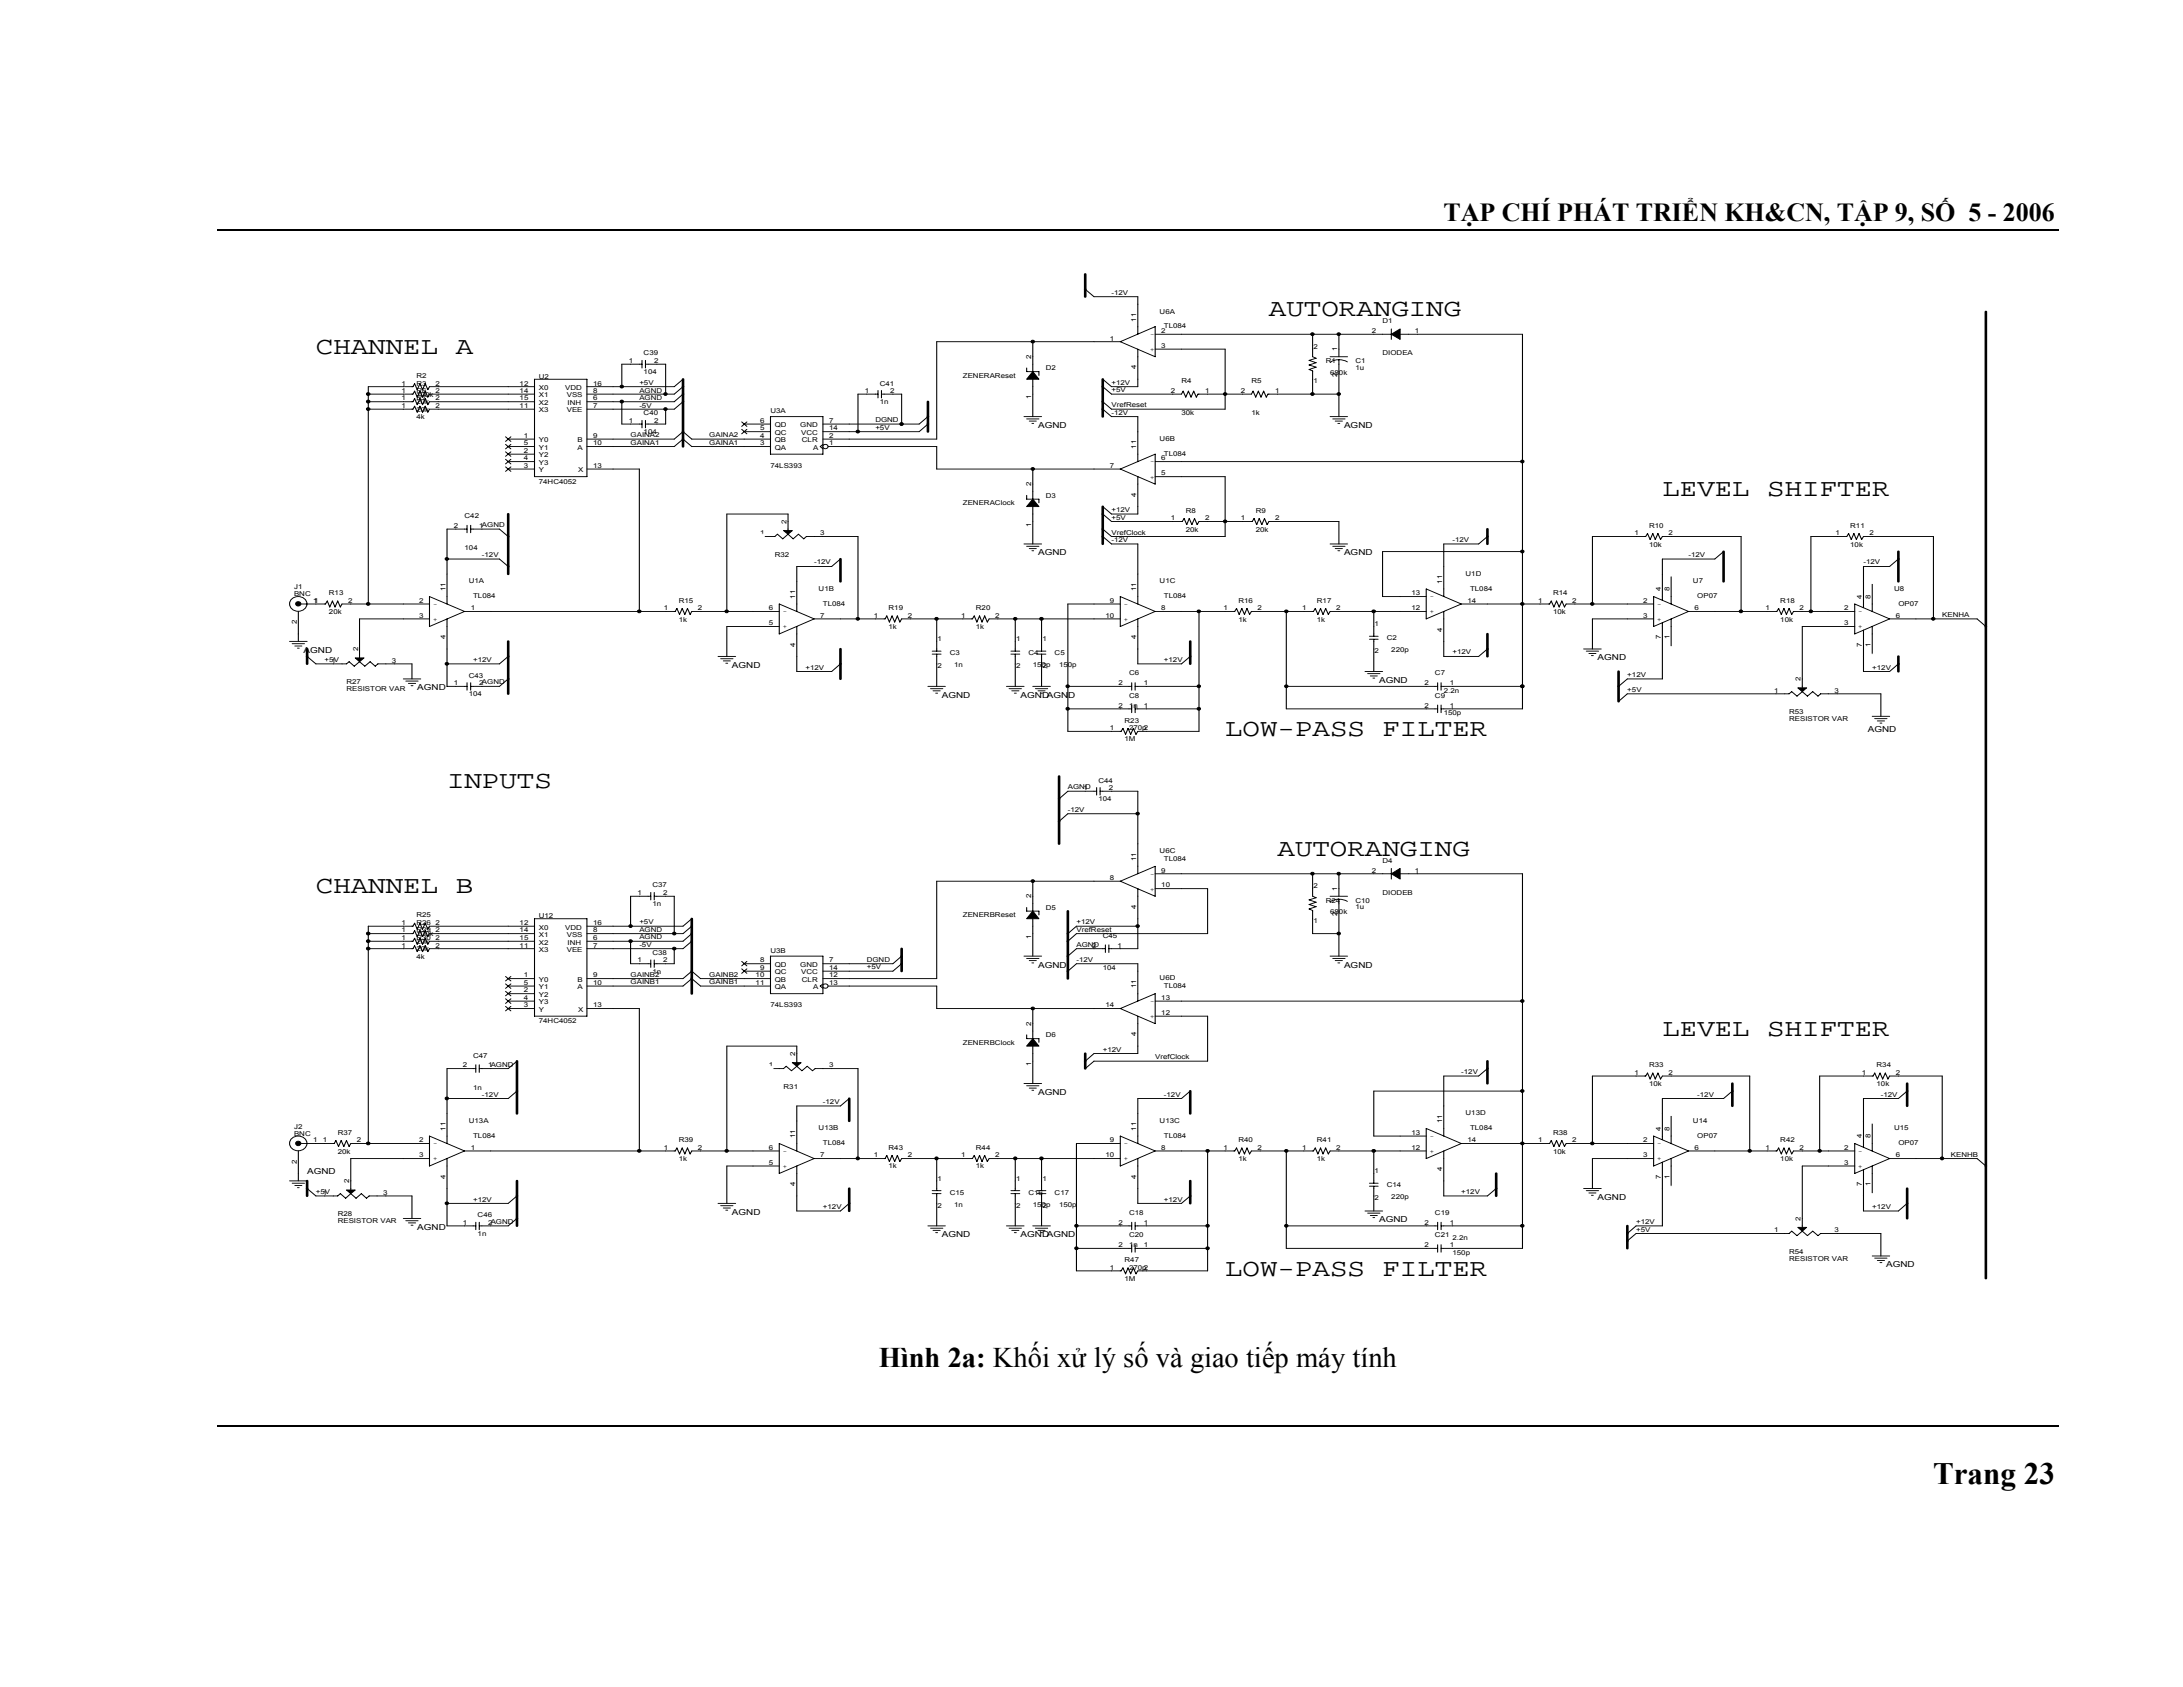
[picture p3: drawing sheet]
<svg xmlns="http://www.w3.org/2000/svg" width="279mm" height="216mm" viewBox="0 0 279 216" stroke-linecap="round" stroke-linejoin="round" font-family="sans-serif">
<defs><g id="words">
<text font-size="4" x="247.4" y="189.9">Trang 23</text>
<text font-size="3.6" x="112.5" y="174.9">Hình 2a: Khối xử lý số và giao tiếp máy tính</text>
<text font-size="3.3" x="184.7" y="28.3">TẠP CHÍ PHÁT TRIỂN KH&amp;CN, TẬP 9, SỐ 5 - 2006</text>
<g font-size="3.2">
<text x="162.4" y="40.5">AUTORANGING</text>
<text x="40.4" y="45.3">CHANNEL</text>
<text x="58.3" y="45.3">A</text>
<text x="212.8" y="63.5">LEVEL</text>
<text x="226.2" y="63.5">SHIFTER</text>
<text x="156.8" y="94.2">LOW-PASS</text>
<text x="176.9" y="94.2">FILTER</text>
<text x="57.2" y="100.9">INPUTS</text>
<text x="163.5" y="109.5">AUTORANGING</text>
<text x="40.4" y="114.3">CHANNEL</text>
<text x="58.3" y="114.3">B</text>
<text x="212.8" y="132.5">LEVEL</text>
<text x="226.2" y="132.5">SHIFTER</text>
<text x="156.8" y="163.2">LOW-PASS</text>
<text x="176.9" y="163.2">FILTER</text>
</g>
<g font-size="1.1">
<text x="132.9" y="54.8">AGND</text>
<text x="172" y="54.8">AGND</text>
<text x="132.9" y="71.1">AGND</text>
<text x="172" y="71.1">AGND</text>
<text x="38.9" y="83.5">AGND</text>
<text x="53.4" y="88.3">AGND</text>
<text x="93.7" y="85.5">AGND</text>
<text x="120.5" y="89.3">AGND</text>
<text x="130.6" y="89.3">AGNDAGND</text>
<text x="176.5" y="87.4">AGND</text>
<text x="204.5" y="84.5">AGND</text>
<text x="239.1" y="93.6">AGND</text>
<text x="132.9" y="123.8">AGND</text>
<text x="172" y="123.8">AGND</text>
<text x="132.9" y="140.1">AGND</text>
<text x="39.3" y="150.2">AGND</text>
<text x="93.7" y="155.5">AGND</text>
<text x="204.5" y="153.5">AGND</text>
<text x="53.4" y="157.4">AGND</text>
<text x="120.5" y="158.3">AGND</text>
<text x="130.6" y="158.3">AGNDAGND</text>
<text x="176.5" y="156.4">AGND</text>
<text x="241.4" y="162.2">AGND</text>
</g>
<g font-size=".9">
<text x="142.3" y="37.7">-12V</text>
<text x="145.4" y="41.1" transform="rotate(-90 145.4 41.1)">11</text>
<text x="148.4" y="40.1">U6A</text>
<text x="177" y="41.4">D1</text>
<text x="80.5" y="46.5">1</text>
<text x="82.4" y="45.5">C39</text>
<text x="82.4" y="47.9">104</text>
<text x="83.7" y="46.5">2</text>
<text x="132" y="45.9" transform="rotate(-90 132 45.9)">2</text>
<text x="133.9" y="47.4">D2</text>
<text x="142" y="43.6">1</text>
<text x="145.4" y="47.3" transform="rotate(-90 145.4 47.3)">4</text>
<text x="147.7" y="42.6" transform="rotate(180 147.7 42.6)">-</text>
<text x="147.7" y="44.6" transform="rotate(180 147.7 44.6)">+</text>
<text x="148.6" y="44.5">3</text>
<text x="148.6" y="42.6">2</text>
<text x="149" y="42">TL084</text>
<text x="168.1" y="44.6">2</text>
<text x="169.7" y="46.5">R1</text>
<text x="170.2" y="48">680k</text>
<text x="171.2" y="45" transform="rotate(-90 171.2 45)">1</text>
<text x="173.5" y="46.5">C1</text>
<text x="173.5" y="47.3">1u</text>
<text x="175.6" y="42.6">2</text>
<text x="177" y="45.5">DIODEA</text>
<text x="181.1" y="42.6">1</text>
<text x="51.4" y="51.2">1</text>
<text x="51.4" y="50.3">1</text>
<text x="51.4" y="49.3">1</text>
<text x="51.4" y="52.2">1</text>
<text x="53.3" y="50.3">R6</text>
<text x="53.3" y="52.7">20k</text>
<text x="53.3" y="49.3">R3</text>
<text x="53.3" y="51.7">20k</text>
<text x="53.3" y="48.4">R2</text>
<text x="53.3" y="50.8">100k</text>
<text x="53.3" y="51.2">R7</text>
<text x="53.3" y="53.6">4k</text>
<text x="55.8" y="51.2">2</text>
<text x="55.8" y="50.3">2</text>
<text x="55.8" y="49.3">2</text>
<text x="55.8" y="52.2">2</text>
<text x="66.5" y="49.3">12</text>
<text x="66.5" y="50.3">14</text>
<text x="66.5" y="51.2">15</text>
<text x="66.5" y="52.2">11</text>
<text x="69" y="49.9">X0</text>
<text x="69" y="50.9">X1</text>
<text x="69" y="51.8">X2</text>
<text x="69" y="52.8">X3</text>
<text x="69" y="48.5">U2</text>
<text x="72.3" y="49.9">VDD</text>
<text x="72.5" y="50.9">VSS</text>
<text x="72.5" y="52.8">VEE</text>
<text x="72.6" y="51.8">INH</text>
<text x="75.9" y="51.2">6</text>
<text x="75.9" y="49.3">16</text>
<text x="75.9" y="50.3">8</text>
<text x="75.9" y="52.2">7</text>
<text x="81.8" y="50.3">AGND</text>
<text x="81.8" y="51.2">AGND</text>
<text x="81.8" y="52.2">-5V</text>
<text x="81.8" y="49.2">+5V</text>
<text x="82.4" y="53.2">C40</text>
<text x="98.6" y="52.9">U3A</text>
<text x="110.7" y="50.3">1</text>
<text x="112.6" y="49.3">C41</text>
<text x="112.6" y="51.7">1n</text>
<text x="113.9" y="50.3">2</text>
<text x="123.2" y="48.4">ZENERAReset</text>
<text x="132" y="51.1" transform="rotate(-90 132 51.1)">1</text>
<text x="142.3" y="53.1">-12V</text>
<text x="142.3" y="49.2">+12V</text>
<text x="142.3" y="50.2">+5V</text>
<text x="142.3" y="52.1">VrefReset</text>
<text x="149.9" y="50.3">2</text>
<text x="151.2" y="49">R4</text>
<text x="151.2" y="53.2">30k</text>
<text x="154.2" y="50.3">1</text>
<text x="158.8" y="50.3">2</text>
<text x="160.2" y="49">R5</text>
<text x="160.2" y="53.2">1k</text>
<text x="163.2" y="50.3">1</text>
<text x="168.1" y="49">1</text>
<text x="171.2" y="48.2" transform="rotate(-90 171.2 48.2)">2</text>
<text x="67.1" y="56">1</text>
<text x="67.1" y="57">5</text>
<text x="67.1" y="58">2</text>
<text x="67.1" y="58.9">4</text>
<text x="67.1" y="59.9">3</text>
<text x="69" y="56.6">Y0</text>
<text x="69" y="57.6">Y1</text>
<text x="69" y="58.5">Y2</text>
<text x="69" y="59.5">Y3</text>
<text x="73.9" y="57.6">A</text>
<text x="73.9" y="56.6">B</text>
<text x="75.9" y="57">10</text>
<text x="75.9" y="56">9</text>
<text x="75.9" y="59.9">13</text>
<text x="80.5" y="54.1">1</text>
<text x="80.7" y="55.9">GAINA2</text>
<text x="80.7" y="56.9">GAINA1</text>
<text x="82.4" y="55.6">104</text>
<text x="83.7" y="54.1">2</text>
<text x="90.8" y="56.9">GAINA1</text>
<text x="90.8" y="55.9">GAINA2</text>
<text x="97.3" y="57">3</text>
<text x="97.3" y="56">4</text>
<text x="97.3" y="55.1">5</text>
<text x="97.3" y="54.1">6</text>
<text x="98.6" y="59.9">74LS393</text>
<text x="99.2" y="57.6">QA</text>
<text x="99.2" y="56.6">QB</text>
<text x="99.2" y="55.7">QC</text>
<text x="99.2" y="54.7">QD</text>
<text x="102.4" y="54.7">GND</text>
<text x="102.5" y="55.7">VCC</text>
<text x="102.6" y="56.6">CLR</text>
<text x="104.1" y="57.6">A</text>
<text x="106.1" y="57">1</text>
<text x="106.1" y="56">2</text>
<text x="106.1" y="55.1">14</text>
<text x="106.1" y="54.1">7</text>
<text x="112" y="55">+5V</text>
<text x="112" y="54">DGND</text>
<text x="142" y="59.9">7</text>
<text x="145.4" y="57.4" transform="rotate(-90 145.4 57.4)">11</text>
<text x="147.7" y="58.9" transform="rotate(180 147.7 58.9)">-</text>
<text x="148.4" y="56.4">U6B</text>
<text x="148.6" y="58.9">6</text>
<text x="149" y="58.3">TL084</text>
<text x="69" y="60.5">Y</text>
<text x="69" y="61.9">74HC4052</text>
<text x="74" y="60.5">X</text>
<text x="123.2" y="64.7">ZENERAClock</text>
<text x="132" y="62.2" transform="rotate(-90 132 62.2)">2</text>
<text x="133.9" y="63.7">D3</text>
<text x="142.3" y="65.5">+12V</text>
<text x="145.4" y="63.6" transform="rotate(-90 145.4 63.6)">4</text>
<text x="147.7" y="60.9" transform="rotate(180 147.7 60.9)">+</text>
<text x="148.6" y="60.8">5</text>
<text x="151.8" y="65.6">R8</text>
<text x="160.7" y="65.6">R9</text>
<text x="58.1" y="67.5">2</text>
<text x="59.5" y="66.3">C42</text>
<text x="59.5" y="70.4">104</text>
<text x="61.3" y="67.5">1AGND</text>
<text x="61.7" y="71.3">-12V</text>
<text x="97.3" y="68.5">1</text>
<text x="99.2" y="71.3">R32</text>
<text x="100.6" y="67" transform="rotate(-90 100.6 67)">2</text>
<text x="105" y="68.5">3</text>
<text x="132" y="67.4" transform="rotate(-90 132 67.4)">1</text>
<text x="142.3" y="66.5">+5V</text>
<text x="142.3" y="68.4">VrefClock</text>
<text x="142.3" y="69.4">-12V</text>
<text x="149.9" y="66.6">1</text>
<text x="151.8" y="68">20k</text>
<text x="154.2" y="66.6">2</text>
<text x="158.8" y="66.6">1</text>
<text x="160.7" y="68">20k</text>
<text x="163.2" y="66.6">2</text>
<text x="185.9" y="69.4">-12V</text>
<text x="209.2" y="68.5">1</text>
<text x="211.1" y="67.5">R10</text>
<text x="211.1" y="70">10k</text>
<text x="213.6" y="68.5">2</text>
<text x="216.1" y="71.3">-12V</text>
<text x="234.9" y="68.5">1</text>
<text x="236.8" y="67.5">R11</text>
<text x="236.8" y="70">10k</text>
<text x="239.3" y="68.5">2</text>
<text x="37.6" y="75.4">J1</text>
<text x="37.6" y="76.3">BNC</text>
<text x="40.1" y="77.2">1</text>
<text x="42.1" y="76.2">R13</text>
<text x="44.6" y="77.2">2</text>
<text x="53.6" y="77.2">2</text>
<text x="56" y="77.2" transform="rotate(180 56 77.2)">-</text>
<text x="57" y="75.7" transform="rotate(-90 57 75.7)">11</text>
<text x="60" y="74.7">U1A</text>
<text x="60.6" y="76.6">TL084</text>
<text x="86.9" y="77.2">R15</text>
<text x="101.8" y="76.6" transform="rotate(-90 101.8 76.6)">11</text>
<text x="104.2" y="72.2">-12V</text>
<text x="104.8" y="75.6">U1B</text>
<text x="105.3" y="77.5">TL084</text>
<text x="142" y="77.2">9</text>
<text x="144.4" y="77.2" transform="rotate(180 144.4 77.2)">-</text>
<text x="145.4" y="75.7" transform="rotate(-90 145.4 75.7)">11</text>
<text x="148.4" y="74.7">U1C</text>
<text x="149" y="76.6">TL084</text>
<text x="158.5" y="77.2">R16</text>
<text x="168.6" y="77.2">R17</text>
<text x="180.6" y="76.2">13</text>
<text x="183.6" y="76.2" transform="rotate(180 183.6 76.2)">-</text>
<text x="184.6" y="74.7" transform="rotate(-90 184.6 74.7)">11</text>
<text x="187.6" y="73.7">U1D</text>
<text x="187.8" y="77.2">14</text>
<text x="188.2" y="75.6">TL084</text>
<text x="196.9" y="77.2">1</text>
<text x="198.8" y="76.2">R14</text>
<text x="201.2" y="77.2">2</text>
<text x="210.3" y="77.2">2</text>
<text x="212.6" y="75.7" transform="rotate(-90 212.6 75.7)">4</text>
<text x="212.6" y="77.2" transform="rotate(180 212.6 77.2)">-</text>
<text x="213.7" y="75.7" transform="rotate(-90 213.7 75.7)">8</text>
<text x="216.7" y="74.7">U7</text>
<text x="217.2" y="76.6">OP07</text>
<text x="227.9" y="77.2">R18</text>
<text x="238.3" y="76.6" transform="rotate(-90 238.3 76.6)">4</text>
<text x="238.5" y="72.2">-12V</text>
<text x="239.4" y="76.6" transform="rotate(-90 239.4 76.6)">8</text>
<text x="242.4" y="75.6">U8</text>
<text x="243" y="77.5">OP07</text>
<text x="38" y="79.9" transform="rotate(-90 38 79.9)">2</text>
<text x="42.1" y="78.6">20k</text>
<text x="45.8" y="83.3" transform="rotate(-90 45.8 83.3)">2</text>
<text x="53.6" y="79.1">3</text>
<text x="56" y="79.1" transform="rotate(180 56 79.1)">+</text>
<text x="57" y="81.8" transform="rotate(-90 57 81.8)">4</text>
<text x="60.2" y="78.1">1</text>
<text x="85" y="78.1">1</text>
<text x="86.9" y="79.5">1k</text>
<text x="89.3" y="78.1">2</text>
<text x="98.4" y="80">5</text>
<text x="98.4" y="78.1">6</text>
<text x="100.7" y="78.1" transform="rotate(180 100.7 78.1)">-</text>
<text x="100.7" y="80" transform="rotate(180 100.7 80)">+</text>
<text x="101.8" y="82.8" transform="rotate(-90 101.8 82.8)">4</text>
<text x="105" y="79.1">7</text>
<text x="111.8" y="79.1">1</text>
<text x="113.7" y="78.1">R19</text>
<text x="113.7" y="80.5">1k</text>
<text x="116.2" y="79.1">2</text>
<text x="120" y="82">1</text>
<text x="121.6" y="83.9">C3</text>
<text x="123" y="79.1">1</text>
<text x="124.9" y="78.1">R20</text>
<text x="124.9" y="80.5">1k</text>
<text x="127.4" y="79.1">2</text>
<text x="130.1" y="82">1</text>
<text x="131.6" y="83.9">C4</text>
<text x="133.4" y="82">1</text>
<text x="135" y="83.9">C5</text>
<text x="141.5" y="79.1">10</text>
<text x="144.4" y="79.1" transform="rotate(180 144.4 79.1)">+</text>
<text x="145.4" y="81.8" transform="rotate(-90 145.4 81.8)">4</text>
<text x="148.6" y="78.1">8</text>
<text x="156.6" y="78.1">1</text>
<text x="158.5" y="79.5">1k</text>
<text x="161" y="78.1">2</text>
<text x="166.6" y="78.1">1</text>
<text x="168.6" y="79.5">1k</text>
<text x="171" y="78.1">2</text>
<text x="175.9" y="80.1">1</text>
<text x="175.9" y="83.6">2</text>
<text x="177.5" y="81.9">C2</text>
<text x="178.1" y="83.5">220p</text>
<text x="180.6" y="78.1">12</text>
<text x="183.6" y="78.1" transform="rotate(180 183.6 78.1)">+</text>
<text x="184.6" y="80.8" transform="rotate(-90 184.6 80.8)">4</text>
<text x="185.9" y="83.8">+12V</text>
<text x="198.8" y="78.6">10k</text>
<text x="210.3" y="79.1">3</text>
<text x="212.6" y="81.8" transform="rotate(-90 212.6 81.8)">7</text>
<text x="212.6" y="79.1" transform="rotate(180 212.6 79.1)">+</text>
<text x="213.7" y="81.8" transform="rotate(-90 213.7 81.8)">1</text>
<text x="216.9" y="78.1">6</text>
<text x="226" y="78.1">1</text>
<text x="227.9" y="79.5">10k</text>
<text x="230.3" y="78.1">2</text>
<text x="236" y="80">3</text>
<text x="236" y="78.1">2</text>
<text x="238.3" y="82.8" transform="rotate(-90 238.3 82.8)">7</text>
<text x="238.4" y="78.1" transform="rotate(180 238.4 78.1)">-</text>
<text x="238.4" y="80" transform="rotate(180 238.4 80)">+</text>
<text x="239.4" y="82.8" transform="rotate(-90 239.4 82.8)">1</text>
<text x="242.6" y="79.1">6</text>
<text x="248.6" y="79">KENHA</text>
<text x="41.6" y="84.7">+5V</text>
<text x="42.4" y="84.8">1</text>
<text x="44.3" y="87.6">R27</text>
<text x="44.3" y="88.5">RESISTOR VAR</text>
<text x="50.2" y="84.8">3</text>
<text x="58.1" y="87.7">1</text>
<text x="60" y="86.7">C43</text>
<text x="60" y="89.1">104</text>
<text x="60.6" y="84.7">+12V</text>
<text x="61.3" y="87.7">2AGND</text>
<text x="103.1" y="85.7">+12V</text>
<text x="120" y="85.5">2</text>
<text x="122.1" y="85.4">1n</text>
<text x="130.1" y="85.5">2</text>
<text x="132.2" y="85.4">150p</text>
<text x="133.4" y="85.5">2</text>
<text x="135.6" y="85.4">150p</text>
<text x="143.2" y="87.7">2</text>
<text x="144.5" y="86.4">C6</text>
<text x="144.5" y="89.3">C8</text>
<text x="146.4" y="87.7">1</text>
<text x="149" y="84.7">+12V</text>
<text x="182.3" y="87.7">2</text>
<text x="183.7" y="86.4">C7</text>
<text x="183.7" y="89.3">C9</text>
<text x="184.8" y="88.6">2.2n</text>
<text x="185.6" y="87.7">1</text>
<text x="208.3" y="88.6">+5V</text>
<text x="208.3" y="86.6">+12V</text>
<text x="227.1" y="88.6">1</text>
<text x="230.5" y="87.2" transform="rotate(-90 230.5 87.2)">2</text>
<text x="234.8" y="88.6">3</text>
<text x="239.6" y="85.7">+12V</text>
<text x="142" y="93.5">1</text>
<text x="143.2" y="90.6">2</text>
<text x="143.9" y="92.5">R23</text>
<text x="143.9" y="94.9">1M</text>
<text x="144.5" y="90.6">1n</text>
<text x="144.5" y="93.5">270p2</text>
<text x="146.4" y="90.6">1</text>
<text x="182.3" y="90.6">2</text>
<text x="184.8" y="91.5">150p</text>
<text x="185.6" y="90.6">1</text>
<text x="229" y="91.4">R53</text>
<text x="229" y="92.3">RESISTOR VAR</text>
<text x="136.7" y="101">AGND</text>
<text x="138.7" y="101.1">1</text>
<text x="140.6" y="100.2">C44</text>
<text x="141.9" y="101.1">2</text>
<text x="136.7" y="103.9">-12V</text>
<text x="140.6" y="102.6">104</text>
<text x="83.5" y="113.6">C37</text>
<text x="142" y="112.6">8</text>
<text x="145.4" y="110.2" transform="rotate(-90 145.4 110.2)">11</text>
<text x="147.7" y="111.7" transform="rotate(180 147.7 111.7)">-</text>
<text x="147.7" y="113.6" transform="rotate(180 147.7 113.6)">+</text>
<text x="148.4" y="109.2">U6C</text>
<text x="148.6" y="113.6">10</text>
<text x="148.6" y="111.7">9</text>
<text x="149" y="110.1">TL084</text>
<text x="168.1" y="113.7">2</text>
<text x="175.6" y="111.7">2</text>
<text x="177" y="110.4">D4</text>
<text x="181.1" y="111.7">1</text>
<text x="51.4" y="119.3">1</text>
<text x="51.4" y="118.4">1</text>
<text x="53.3" y="119.3">R29</text>
<text x="53.3" y="118.4">R26</text>
<text x="53.3" y="117.4">R25</text>
<text x="53.3" y="119.8">100k</text>
<text x="55.8" y="119.3">2</text>
<text x="55.8" y="118.4">2</text>
<text x="66.5" y="118.4">12</text>
<text x="66.5" y="119.3">14</text>
<text x="69" y="119">X0</text>
<text x="69" y="119.9">X1</text>
<text x="69" y="117.5">U12</text>
<text x="72.3" y="119">VDD</text>
<text x="72.5" y="119.9">VSS</text>
<text x="75.9" y="118.4">16</text>
<text x="75.9" y="119.3">8</text>
<text x="81.6" y="114.5">1</text>
<text x="81.8" y="119.2">AGND</text>
<text x="81.8" y="118.3">+5V</text>
<text x="83.5" y="116">1n</text>
<text x="84.9" y="114.5">2</text>
<text x="123.2" y="117.4">ZENERBReset</text>
<text x="132" y="115" transform="rotate(-90 132 115)">2</text>
<text x="133.9" y="116.5">D5</text>
<text x="137.8" y="119.2">VrefReset</text>
<text x="137.8" y="118.3">+12V</text>
<text x="145.4" y="116.3" transform="rotate(-90 145.4 116.3)">4</text>
<text x="168.1" y="118.1">1</text>
<text x="169.7" y="115.5">R24</text>
<text x="170.2" y="117">680k</text>
<text x="171.2" y="117.3" transform="rotate(-90 171.2 117.3)">2</text>
<text x="171.2" y="114" transform="rotate(-90 171.2 114)">1</text>
<text x="173.5" y="115.5">C10</text>
<text x="173.5" y="116.4">1u</text>
<text x="177" y="114.5">DIODEB</text>
<text x="51.4" y="120.3">1</text>
<text x="51.4" y="121.3">1</text>
<text x="53.3" y="121.7">20k</text>
<text x="53.3" y="120.3">R30</text>
<text x="53.3" y="122.7">4k</text>
<text x="53.3" y="120.8">20k</text>
<text x="55.8" y="120.3">2</text>
<text x="55.8" y="121.3">2</text>
<text x="66.5" y="120.3">15</text>
<text x="66.5" y="121.3">11</text>
<text x="67.1" y="125.1">1</text>
<text x="69" y="120.9">X2</text>
<text x="69" y="121.8">X3</text>
<text x="69" y="125.7">Y0</text>
<text x="72.5" y="121.8">VEE</text>
<text x="72.6" y="120.9">INH</text>
<text x="73.9" y="125.7">B</text>
<text x="75.9" y="120.3">6</text>
<text x="75.9" y="125.1">9</text>
<text x="75.9" y="121.3">7</text>
<text x="80.7" y="126">GAINB1</text>
<text x="80.7" y="125">GAINB2</text>
<text x="81.6" y="123.2">1</text>
<text x="81.8" y="120.2">AGND</text>
<text x="81.8" y="121.2">-5V</text>
<text x="83.5" y="122.2">C38</text>
<text x="83.5" y="124.6">1n</text>
<text x="84.9" y="123.2">2</text>
<text x="90.8" y="125">GAINB2</text>
<text x="90.8" y="126">GAINB1</text>
<text x="96.7" y="125.1">10</text>
<text x="97.3" y="124.1">9</text>
<text x="97.3" y="123.2">8</text>
<text x="98.6" y="121.9">U3B</text>
<text x="99.2" y="125.7">QB</text>
<text x="99.2" y="124.7">QC</text>
<text x="99.2" y="123.7">QD</text>
<text x="102.4" y="123.7">GND</text>
<text x="102.5" y="124.7">VCC</text>
<text x="102.6" y="125.7">CLR</text>
<text x="106.1" y="125.1">12</text>
<text x="106.1" y="124.1">14</text>
<text x="106.1" y="123.2">7</text>
<text x="110.9" y="123.1">DGND</text>
<text x="110.9" y="124">+5V</text>
<text x="132" y="120.2" transform="rotate(-90 132 120.2)">1</text>
<text x="137.8" y="121.2">AGND</text>
<text x="137.8" y="123.1">-12V</text>
<text x="139.8" y="121.3">2</text>
<text x="141.1" y="120">C45</text>
<text x="141.1" y="124.1">104</text>
<text x="143" y="121.3">1</text>
<text x="148.4" y="125.5">U6D</text>
<text x="67.1" y="126">5</text>
<text x="67.1" y="127">2</text>
<text x="67.1" y="128">4</text>
<text x="67.1" y="128.9">3</text>
<text x="69" y="126.6">Y1</text>
<text x="69" y="127.6">Y2</text>
<text x="69" y="128.5">Y3</text>
<text x="69" y="129.5">Y</text>
<text x="69" y="130.9">74HC4052</text>
<text x="73.9" y="126.6">A</text>
<text x="74" y="129.5">X</text>
<text x="75.9" y="126">10</text>
<text x="75.9" y="128.9">13</text>
<text x="96.7" y="126">11</text>
<text x="98.6" y="128.9">74LS393</text>
<text x="99.2" y="126.6">QA</text>
<text x="104.1" y="126.6">A</text>
<text x="106.1" y="126">13</text>
<text x="132" y="131.3" transform="rotate(-90 132 131.3)">2</text>
<text x="141.5" y="128.9">14</text>
<text x="145.4" y="126.5" transform="rotate(-90 145.4 126.5)">11</text>
<text x="147.7" y="128" transform="rotate(180 147.7 128)">-</text>
<text x="147.7" y="129.9" transform="rotate(180 147.7 129.9)">+</text>
<text x="148.6" y="129.9">12</text>
<text x="148.6" y="128">13</text>
<text x="149" y="126.4">TL084</text>
<text x="59.2" y="136.6">2</text>
<text x="60.6" y="135.4">C47</text>
<text x="62.5" y="136.6">1AGND</text>
<text x="98.4" y="136.6">1</text>
<text x="101.8" y="135.1" transform="rotate(-90 101.8 135.1)">2</text>
<text x="106.1" y="136.6">3</text>
<text x="123.2" y="133.7">ZENERBClock</text>
<text x="132" y="136.5" transform="rotate(-90 132 136.5)">1</text>
<text x="133.9" y="132.8">D6</text>
<text x="141.1" y="134.6">+12V</text>
<text x="145.4" y="132.6" transform="rotate(-90 145.4 132.6)">4</text>
<text x="147.8" y="135.6">VrefClock</text>
<text x="187" y="137.5">-12V</text>
<text x="209.2" y="137.6">1</text>
<text x="211.1" y="136.6">R33</text>
<text x="213.6" y="137.6">2</text>
<text x="238.3" y="137.6">1</text>
<text x="240.2" y="136.6">R34</text>
<text x="242.6" y="137.6">2</text>
<text x="60" y="143.7">U13A</text>
<text x="60.6" y="139.5">1n</text>
<text x="61.7" y="140.3">-12V</text>
<text x="100.3" y="139.4">R31</text>
<text x="105.3" y="141.3">-12V</text>
<text x="148.4" y="143.7">U13C</text>
<text x="149" y="140.3">-12V</text>
<text x="184.6" y="143.8" transform="rotate(-90 184.6 143.8)">11</text>
<text x="187.6" y="142.7">U13D</text>
<text x="211.1" y="139">10k</text>
<text x="216.7" y="143.7">U14</text>
<text x="217.2" y="140.3">-12V</text>
<text x="240.2" y="139">10k</text>
<text x="240.7" y="140.3">-12V</text>
<text x="37.6" y="144.5">J2</text>
<text x="37.6" y="145.3">BNC</text>
<text x="38" y="148.9" transform="rotate(-90 38 148.9)">2</text>
<text x="40.1" y="146.2">1</text>
<text x="41.3" y="146.2">1</text>
<text x="43.2" y="145.2">R37</text>
<text x="43.2" y="147.6">20k</text>
<text x="45.7" y="146.2">2</text>
<text x="53.6" y="148.1">3</text>
<text x="53.6" y="146.2">2</text>
<text x="56" y="146.2" transform="rotate(180 56 146.2)">-</text>
<text x="56" y="148.1" transform="rotate(180 56 148.1)">+</text>
<text x="57" y="144.7" transform="rotate(-90 57 144.7)">11</text>
<text x="60.2" y="147.2">1</text>
<text x="60.6" y="145.6">TL084</text>
<text x="85" y="147.2">1</text>
<text x="86.9" y="146.2">R39</text>
<text x="86.9" y="148.6">1k</text>
<text x="89.3" y="147.2">2</text>
<text x="98.4" y="149.1">5</text>
<text x="98.4" y="147.2">6</text>
<text x="100.7" y="147.2" transform="rotate(180 100.7 147.2)">-</text>
<text x="100.7" y="149.1" transform="rotate(180 100.7 149.1)">+</text>
<text x="101.8" y="145.7" transform="rotate(-90 101.8 145.7)">11</text>
<text x="104.8" y="144.7">U13B</text>
<text x="105" y="148.1">7</text>
<text x="105.3" y="146.6">TL084</text>
<text x="111.8" y="148.1">1</text>
<text x="113.7" y="147.2">R43</text>
<text x="113.7" y="149.5">1k</text>
<text x="116.2" y="148.1">2</text>
<text x="123" y="148.1">1</text>
<text x="124.9" y="147.2">R44</text>
<text x="124.9" y="149.5">1k</text>
<text x="127.4" y="148.1">2</text>
<text x="141.5" y="148.1">10</text>
<text x="142" y="146.2">9</text>
<text x="144.4" y="146.2" transform="rotate(180 144.4 146.2)">-</text>
<text x="144.4" y="148.1" transform="rotate(180 144.4 148.1)">+</text>
<text x="145.4" y="144.7" transform="rotate(-90 145.4 144.7)">11</text>
<text x="148.6" y="147.2">8</text>
<text x="149" y="145.6">TL084</text>
<text x="156.6" y="147.2">1</text>
<text x="158.5" y="146.2">R40</text>
<text x="158.5" y="148.6">1k</text>
<text x="161" y="147.2">2</text>
<text x="166.6" y="147.2">1</text>
<text x="168.6" y="146.2">R41</text>
<text x="168.6" y="148.6">1k</text>
<text x="171" y="147.2">2</text>
<text x="180.6" y="147.2">12</text>
<text x="180.6" y="145.2">13</text>
<text x="183.6" y="145.2" transform="rotate(180 183.6 145.2)">-</text>
<text x="183.6" y="147.2" transform="rotate(180 183.6 147.2)">+</text>
<text x="184.6" y="149.9" transform="rotate(-90 184.6 149.9)">4</text>
<text x="187.8" y="146.2">14</text>
<text x="188.2" y="144.7">TL084</text>
<text x="196.9" y="146.2">1</text>
<text x="198.8" y="145.2">R38</text>
<text x="198.8" y="147.6">10k</text>
<text x="201.2" y="146.2">2</text>
<text x="210.3" y="148.1">3</text>
<text x="210.3" y="146.2">2</text>
<text x="212.6" y="144.7" transform="rotate(-90 212.6 144.7)">4</text>
<text x="212.6" y="146.2" transform="rotate(180 212.6 146.2)">-</text>
<text x="212.6" y="148.1" transform="rotate(180 212.6 148.1)">+</text>
<text x="213.7" y="144.7" transform="rotate(-90 213.7 144.7)">8</text>
<text x="216.9" y="147.2">6</text>
<text x="217.2" y="145.6">OP07</text>
<text x="226" y="147.2">1</text>
<text x="227.9" y="146.2">R42</text>
<text x="227.9" y="148.6">10k</text>
<text x="230.3" y="147.2">2</text>
<text x="236" y="149.1">3</text>
<text x="236" y="147.2">2</text>
<text x="238.3" y="145.7" transform="rotate(-90 238.3 145.7)">4</text>
<text x="238.4" y="147.2" transform="rotate(180 238.4 147.2)">-</text>
<text x="238.4" y="149.1" transform="rotate(180 238.4 149.1)">+</text>
<text x="239.4" y="145.7" transform="rotate(-90 239.4 145.7)">8</text>
<text x="242.4" y="144.7">U15</text>
<text x="242.6" y="148.1">6</text>
<text x="243" y="146.6">OP07</text>
<text x="249.7" y="148">KENHB</text>
<text x="40.4" y="152.8">+5V</text>
<text x="41.3" y="152.9">1</text>
<text x="43.2" y="155.7">R28</text>
<text x="44.7" y="151.4" transform="rotate(-90 44.7 151.4)">2</text>
<text x="49" y="152.9">3</text>
<text x="57" y="150.9" transform="rotate(-90 57 150.9)">4</text>
<text x="60.6" y="153.8">+12V</text>
<text x="61.1" y="155.8">C46</text>
<text x="101.8" y="151.8" transform="rotate(-90 101.8 151.8)">4</text>
<text x="105.3" y="154.7">+12V</text>
<text x="120" y="151.1">1</text>
<text x="120" y="154.5">2</text>
<text x="121.6" y="152.9">C15</text>
<text x="122.1" y="154.4">1n</text>
<text x="130.1" y="151.1">1</text>
<text x="130.1" y="154.5">2</text>
<text x="131.6" y="152.9">C16</text>
<text x="132.2" y="154.4">150p</text>
<text x="133.4" y="151.1">1</text>
<text x="133.4" y="154.5">2</text>
<text x="135" y="152.9">C17</text>
<text x="135.6" y="154.4">150p</text>
<text x="144.5" y="155.5">C18</text>
<text x="145.4" y="150.9" transform="rotate(-90 145.4 150.9)">4</text>
<text x="149" y="153.8">+12V</text>
<text x="175.9" y="150.1">1</text>
<text x="175.9" y="153.6">2</text>
<text x="177.5" y="151.9">C14</text>
<text x="178.1" y="153.5">220p</text>
<text x="183.7" y="155.5">C19</text>
<text x="187" y="152.8">+12V</text>
<text x="212.6" y="150.9" transform="rotate(-90 212.6 150.9)">7</text>
<text x="213.7" y="150.9" transform="rotate(-90 213.7 150.9)">1</text>
<text x="238.3" y="151.8" transform="rotate(-90 238.3 151.8)">7</text>
<text x="239.4" y="151.8" transform="rotate(-90 239.4 151.8)">1</text>
<text x="239.6" y="154.7">+12V</text>
<text x="43.2" y="156.5">RESISTOR VAR</text>
<text x="59.2" y="156.7">1</text>
<text x="61.1" y="158.2">1n</text>
<text x="62.5" y="156.7">2AGND</text>
<text x="143.2" y="159.6">2</text>
<text x="143.2" y="156.7">2</text>
<text x="143.9" y="161.5">R47</text>
<text x="144.5" y="158.4">C20</text>
<text x="144.5" y="159.6">1n</text>
<text x="146.4" y="159.6">1</text>
<text x="146.4" y="156.7">1</text>
<text x="182.3" y="156.7">2</text>
<text x="182.3" y="159.6">2</text>
<text x="183.7" y="158.4">C21</text>
<text x="185.6" y="156.7">1</text>
<text x="185.6" y="159.6">1</text>
<text x="185.9" y="158.7">2.2n</text>
<text x="185.9" y="160.6">150p</text>
<text x="209.4" y="157.6">+5V</text>
<text x="209.4" y="156.6">+12V</text>
<text x="227.1" y="157.7">1</text>
<text x="229" y="160.5">R54</text>
<text x="229" y="161.3">RESISTOR VAR</text>
<text x="230.5" y="156.2" transform="rotate(-90 230.5 156.2)">2</text>
<text x="234.8" y="157.7">3</text>
<text x="142" y="162.5">1</text>
<text x="143.9" y="163.9">1M</text>
<text x="144.5" y="162.5">270p2</text>
</g>
</g></defs>
<path d="M27.7 29.4h235.8M27.7 182.5h235.8" fill="none" stroke="#000" stroke-width=".17"/>
<g fill="none" stroke="#000" stroke-width=".13">
<path d="M56.1 50.4h8.9M79.6 51.4v2.9M84.1 46.6h1.1M132.2 43.7v2M57.2 67.7h1.1M89.7 78.3h3.3M123.2 79.2h1.3l.2-.4 .3 .8 .4-.8 .3 .8 .3-.8 .4 .8 .2-.4h3.3M142.3 65.8h3.3M163.5 66.7h7.9M203.8 79.2v3.9M219.5 78.3h3.3M65 86.9l-1.1 .9"/>
<path d="M93 80.2h3.4M119.3 83.3h1.1M119.3 83.7h1.1M119.9 82.1v1.2M119.9 83.7v1.3M132.2 87.8h2.2M132.5 88.1h1.6M132.9 88.4h.9M133.2 88.7h.2M175.3 81.4h1.1M175.3 81.8h1.1M175.8 80.2v1.2"/>
<path d="M175.8 81.8v1.3M194.9 87.8v2.9M86.3 114.7v4.8M151.2 111.8h16.8M56.1 121.4h8.9M98.6 122.4h6.7v4.8h-6.7zM105.3 125.9l-.3 .3 .3 .3M108.7 126.2h11.2M115.4 122.4l-1.1 .9M132.2 129.1v1.9M152.3 139.6l-1.1 1M184.8 137.7v3.8"/>
<path d="M118.8 156.9h2.2M119.1 157.2h1.6M119.4 157.5h.9M119.8 157.8h.2M137.8 156.9h5.6M146.7 159.8h7.9M175.8 147.3h3.4M185.9 159.8h9M235.1 157.9h5.6M248.6 148.3h4.4"/>
</g>
<g fill="#000" stroke="#000" stroke-width=".13">
<path d="M132 43.6h.3l.1 .1-.1 .1h-.3z" fill-rule="evenodd"/>
<path d="M194.7 87.7h.3l.1 .1-.1 .2h-.3z" fill-rule="evenodd"/>
<path d="M132 128.9h.3l.1 .2-.1 .1h-.3z" fill-rule="evenodd"/>
<path d="M137.6 156.7h.3l.1 .2-.1 .1h-.3z" fill-rule="evenodd"/>
</g>
<path d="M115.4 121.4v1M66.2 151.1v2M108.7 154v1" fill="none" stroke="#000" stroke-width=".31"/>
<circle cx="105.7" cy="126.2" r=".31" fill="#fff" stroke="#000" stroke-width=".13"/>
<g fill="none" stroke="#000" stroke-width=".13">
<path d="M138.9 37l1.1 1h5.6v4.8M47.1 52.4h4.5M47.1 49.5v.9M51.6 50.4h1.3l.2-.3 .3 .7 .3-.7 .4 .7 .3-.7 .4 .7 .2-.4h1.1M56.1 51.4h-1.1l-.2 .4-.4-.8-.3 .8-.4-.8-.3 .8-.3-.8-.2 .4h-5.8v25.9h-3.3l-.2 .4-.4-.8-.3 .8-.4-.8-.3 .8-.3-.8-.2 .4h-3.2M56.1 49.5h12.3M64.7 55.9l.7 .6M64.7 56.9l.7 .5M64.7 57.8l.7 .6M64.7 58.8l.7 .6M64.7 59.8l.7 .5M65 52.4h3.4"/>
<path d="M65 59.1h3.4M65 57.1h3.4M65 51.4h3.4M65 50.4h3.4M65 56.2h3.4M65 58.1h3.4M65.4 55.9l-.7 .6M65.4 56.9l-.7 .5M65.4 57.8l-.7 .6M65.4 58.8l-.7 .6M65.4 59.8l-.7 .5M68.4 48.5h6.7v12.5h-6.7z"/>
<path d="M75.1 52.4h3.4M75.1 57.1h11.2M75.1 50.4h3.4M75.1 56.2h3.4M75.1 49.5h3.4M79.6 46.6v2.9M79.6 54.3h1.1M80.7 46.6h1.5M82.2 46.1v1M82.6 46.1v1M82.6 46.6h1.5M85.2 52.4h1.1"/>
<path d="M87.4 56.2l1.1 .9h6.8M87.4 49.5l-1.1 .9h-1.1M87.4 48.5l-1.1 1M87.4 50.4l-1.1 1h-11.2M98.6 53.3h6.7v4.8h-6.7zM105.3 56.9l-.3 .2 .3 .3M108.7 56.2h11.2M108.7 55.2h8.9M112.4 50.4h-2.6v4.8M112.4 50v.9M112.8 50.4h1.5M112.8 50v.9"/>
<path d="M115.4 54.3h2.2M119.9 57.1v2.9h12.3v2M119.9 43.7h23.5M131.1 53.3h2.2M131.4 53.6h1.6M131.7 53.9h.9M132.1 54.2h.2M132.2 50.4v2.9M141.1 49.5l1.2 .9h7.8M141.1 52.4l1.2 .9h3.3M141.1 48.5l1.2 1h3.3M143.4 43.7l4.4-1.9v3.9z"/>
<path d="M145.6 44.7v3.8M145.6 55.2v3.9M147.8 59.1h47.1v18.2h-7.9M147.8 42.8h20.2M147.8 44.7h3.4M154.6 50.4h2.2M168 44.7v1l.4 .1-.8 .3 .8 .3-.8 .3 .8 .3-.8 .3 .4 .2v2.9h-5.7l-.2 .4-.4-.7-.3 .7-.3-.7-.4 .7-.3-.7-.2 .3h-1.2M170.2 53.3h2.3M170.2 45.7h2.3M170.6 53.6h1.5M170.9 53.9h.9M171.2 54.2h.3"/>
<path d="M171.4 46v7.3M172.4 46.3a2.15 2.15 0 0 0-2.1 .1M175.8 42.8h-4.4v2.9M181.4 42.8h13.5M37.4 76.6a1.09 1.09 0 0 1 1.3-.2 1.09 1.09 0 0 1 .5 1.2 1.15 1.15 0 0 1-1.2 .6 1.15 1.15 0 0 1-.9-.9v-.4zM38.2 78.3v2.8M46 79.2v3.9M57.2 67.7v3.8M58.3 67.7h1.5M59.8 67.2v1M60.2 67.2v1M60.2 67.7h1.5"/>
<path d="M65 60h3.4M75.1 60h6.7v18.3M93 65.8v12.5h6.7M97.5 68.7h1.7l.3-.3 .7 .6 .7-.6 .6 .6 .7-.6 .7 .6 .3-.3h2.1M99.7 77.3l4.5 1.9-4.5 1.9zM100.9 65.8v2.1M102 72.5v5.8M104.2 79.2h7.8M119.9 79.2h3.3M129.9 79.2v2.9M131.1 69.6h2.2M131.4 69.9h1.6"/>
<path d="M131.7 70.2h.9M132.1 70.5h.2M133.3 79.2h6.7M136.7 77.3v10.5M140 60h3.4M141.1 68.7l1.2 .9M142.3 66.7h9l.3-.3 .3 .7 .3-.7 .3 .7 .4-.7 .3 .7 .3-.4h3.3M143.4 60l4.4-1.9v3.9zM145.6 61v3.8M145.6 69.6v3.9M147.8 61h9v7.7h-14.5l-1.2-1M156.8 78.3h1.2l.3-.4 .3 .7 .3-.7 .4 .7 .3-.7 .3 .7 .3-.3h4.4"/>
<path d="M170.2 69.6h2.3M170.6 69.9h1.5M170.9 70.2h.9M171.2 70.5h.3M171.4 66.7v2.9M175.8 78.3v1.9M179.2 78.3h3.3M179.2 76.3h3.3M182.5 75.4l4.5 1.9-4.5 1.9zM184.8 69.6v6.7M184.8 78.3v5.7M203.8 79.2h4.5"/>
<path d="M203.8 68.7h6.8l.3-.4 .3 .7 .3-.7 .4 .7 .3-.7 .3 .7 .3-.3h10M212.8 71.5h6.7M230.7 78.3h1.1M231.8 68.7h4.6l.2-.4 .3 .7 .4-.7 .3 .7 .3-.7 .4 .7 .2-.3h9M243 71.5l-1.1 1h-3.4M245.2 79.2h2.3M253 79.2l1.2 1M37.1 82.1h2.2M37.4 82.4h1.6M37.7 82.7h.9M38.1 83h.2M39.3 84l1.1 1h2.3"/>
<path d="M51.6 86.9h2.2M51.9 87.2h1.6M52.3 87.5h.9M52.6 87.8h.3M61.7 87.8h2.2M96.4 80.2h3.3M102 80.2v3.8M118.8 87.8h2.2M119.1 88.1h1.6M119.4 88.4h.9M119.8 88.7h.2M119.9 85v2.8"/>
<path d="M129.9 85v2.8M142.3 93.6h1.2l.2-.4 .4 .8 .3-.8 .3 .8 .4-.8 .3 .8 .2-.4h7.9M143.4 87.8h1.4M143.4 90.7h-6.7v2.9M144.8 87.4v.9M145.3 87.8h1.4M145.3 87.4v.9M145.6 83.1v1.9h5.6M153.5 87.8v2.9M164.6 87.8h17.9M164.6 90.7h17.9M185.9 90.7h9"/>
<path d="M190.4 83.1l-1.1 .9M208.3 86.9l-1.1 .9M234 80.2h-3.3v6.7M238.5 84v1.9M240.7 88.8v2.9M47.1 118.5v1h4.5M56.1 118.5h8.9M56.1 119.5h8.9M78.5 118.5h8.9M83.3 114.7h-2.6v3.8M83.3 114.2v1M83.7 114.7h2.6"/>
<path d="M83.7 114.2v1M88.5 119.5l-1.1 1h-8.9M88.5 118.5l-1.1 1M119.9 112.8h12.3M131.4 116.1v.5h1.6v.5M132.2 114.7v1.9M132.2 117.6v4.8M136.7 101.3h3.7M137.8 118.5l-1.1 1M140 112.8h3.4M140.4 100.8v.9M140.8 100.8v.9"/>
<path d="M140.8 101.3h1.5M143.4 112.8l4.4-1.9v3.8zM145.6 101.3v2.8h-8.9l-1.1 1M145.6 108v3.8M145.6 113.7v4.8M147.8 113.7h6.8v5.8M147.8 111.8h3.4M168 111.8v2.9l.4 .2-.8 .3 .8 .3-.8 .3 .8 .2-.8 .3 .4 .2v1.1M170.2 114.7h2.3M171.4 113.7v1M171.4 115.1v1.5M171.4 119.5v2.9"/>
<path d="M171.4 111.8h4.4M172.4 115.4a2.16 2.16 0 0 0-2.1 0M181.4 111.8h13.5M47.1 120.5v.9M51.6 120.5h1.3l.2-.4 .3 .7 .3-.7 .4 .7 .3-.7 .4 .7 .2-.3h10M62.8 136.8h2.2M80.7 123.3h1.1M85.2 123.3h1.1M88.5 120.5l-1.1 .9h-1.1M88.5 124.3l-1.1 .9M88.5 125.2l1.2 1M89.7 125.2h8.9"/>
<path d="M93 133.9v13.4M94.9 124l.7 .6M94.9 123l.7 .6M95.3 126.2h3.3M95.3 124.3h3.3M95.3 123.3h3.3M95.6 124l-.7 .6M95.6 123l-.7 .6M102 133.9v.9M105.3 125.2h3.4M105.3 123.3h3.4M106 126.2h2.7"/>
<path d="M115.4 123.3l-1.1 1h-9M119.9 126.2v2.9M132.2 129.1h11.2M140 134.8h5.6M143.4 129.1l4.4-1.9v3.8zM145.6 123.3v4.8M145.6 130v3.9M147.8 128.1h47.1v11.5h-19.1v5.8h6.7M147.8 130h3.4M154.6 130v5.8h-14.6l-1.1 1M170.2 122.4h2.3M170.6 122.7h1.5"/>
<path d="M170.9 122.9h.9M171.2 123.2h.3M190.4 136.8l-1.1 .9M209.4 137.7h-5.6v8.6M223.9 137.7v9.6M243 137.7h-1.1l-.3 .4-.3-.8-.3 .8-.4-.8-.3 .8-.4-.8-.2 .4h-6.8v9.6h1.1M37.4 145.7a1.09 1.09 0 0 1 1.3-.2 1.09 1.09 0 0 1 .5 1.1 1.15 1.15 0 0 1-1.2 .7 1.15 1.15 0 0 1-.9-1v-.3zM38.2 147.3v2.9M38.5 146.3h1.9M41.6 153.1h1.6l.4-.3 .6 .6 .7-.6 .7 .6 .6-.6 .7 .6 .3-.3h5.5v2.8M44.9 148.3h10.1M44.9 151.1v1.2"/>
<path d="M46 146.3h9M55 145.4l4.5 1.9-4.5 1.9zM57.2 156.9h3.7M57.2 140.6v5.7M57.2 148.3v3.8M57.2 154h7.8M59.5 147.3h22.3M60.9 156.4v1M61.3 156.9h1.5M61.3 156.4v1M66.2 155.9l-1.2 1M89.7 147.3h10"/>
<path d="M91.9 154h2.2M92.2 154.3h1.6M92.6 154.6h.9M92.9 154.9h.2M93 149.2h6.7M99.7 146.3l4.5 2-4.5 1.9zM102 143.5v3.8M102 149.2v3.9M104.2 148.3h9.1l.2-.4 .3 .8 .4-.8 .3 .8 .4-.8 .3 .8 .2-.4h1.1M108.7 154l-1.1 1h-5.6M119.3 152.4h1.1M119.3 152.8h1.1"/>
<path d="M119.9 152.8v4.1M123.2 148.3h-3.3v4.1M129.4 152.4h1.1M129.4 152.8h1.1M129.9 148.3v4.1M129.9 152.8v4.1M132.2 156.9h2.2M132.5 157.2h1.6M132.8 152.4h1.1M132.8 152.8h1.1M132.9 157.5h.9M133.2 157.8h.2"/>
<path d="M133.3 148.3h6.7M133.3 151.1v1.3M133.3 152.8v1.2M137.8 156.9v2.9h7M143.4 156.9h1.4M144.8 156.4v1M144.8 159.3v1M145.3 159.8h1.4M145.3 156.4v1M145.3 159.3v1M145.6 140.6h5.6M152.3 153.1l-1.1 .9h-5.6"/>
<path d="M161.3 147.3h-1.1l-.3 .4-.3-.8-.3 .8-.4-.8-.3 .8-.3-.8-.3 .4h-3.4v9.6h-9.3M164.6 156.9h19.4M164.6 159.8h17.9M166.9 147.3h1.2l.2-.4 .4 .8 .3-.8 .3 .8 .4-.8 .3 .8 .2-.4h5.6M175.3 151.4h1.1M175.3 151.8h1.1M175.8 150.2v1.2M175.8 151.8v3.2M179.2 147.3h3.3M182.5 144.4l4.5 1.9-4.5 2zM184 156.4v1M184.4 156.4v1"/>
<path d="M184.4 156.9h1.5M184.8 141.5v3.9M184.8 147.3v5.8M187 146.3h7.9M191.5 152.1l-1.1 1M197.1 146.3h1.2l.2-.3 .4 .7 .3-.7 .4 .7 .3-.7 .3 .7 .2-.4h7.9M208.3 148.3h-4.5v3.8M209.4 157.9l-1.1 .9M212.8 152.1v4.8M219.5 147.3h6.7M227.3 157.9h1.7l.3-.3 .7 .5 .7-.5 .6 .5 .7-.5 .7 .5 .3-.2h2.1M230.7 155.9v1.2"/>
<path d="M230.7 149.2h3.3M238.5 153.1v1.9h4.5M240.7 157.9v2.8M245.2 148.3h3.4M253 148.3l1.2 .9M142.3 162.6h1.2l.2-.3 .4 .7 .3-.7 .3 .7 .4-.7 .3 .7 .2-.4h1.1M239.6 160.7h2.3M239.9 161h1.6M240.3 161.3h.9M240.6 161.6h.3"/>
</g>
<g fill="none" stroke="#000" stroke-width=".31">
<path d="M138.9 35.1v2.9M87.4 48.5v1M118.8 53.3v1M141.1 52.4v.9M65 68.7v3.8M107.6 71.5v2.9M141.1 65.8v1.9M141.1 68.7v.9M190.4 68.7v.9M220.6 70.6v3.8M243 71.5v2.9M65 86.9v1.9"/>
<path d="M152.3 82.1v1.9M190.4 81.1v2.9M243 84v1.9M254.2 80.2v69M88.5 117.6v1.9M135.6 102.2v2.9M136.7 116.6v3.9M66.2 135.8v3.8M88.5 124.3v2.9M115.4 122.4v1.9M136.7 122.4v1.9M138.9 135.8v1"/>
<path d="M244.1 138.7v.9M39.3 151.1v1M108.7 140.6v2.9M152.3 151.1v2M208.3 157.9v.9"/>
</g>
<g fill="#000" stroke="#000" stroke-width=".13">
<path d="M47 52.2h.3v.1v.2h-.3z" fill-rule="evenodd"/>
<path d="M47 50.3h.3v.1v.2h-.3z" fill-rule="evenodd"/>
<path d="M79.4 51.3h.3l.1 .1-.1 .1h-.3z" fill-rule="evenodd"/>
<path d="M109.6 55.1h.3l.1 .1-.1 .2h-.3z" fill-rule="evenodd"/>
<path d="M156.6 50.3h.3l.1 .1-.1 .2h-.3z" fill-rule="evenodd"/>
<path d="M171.2 42.6h.3l.1 .2-.1 .1h-.3z" fill-rule="evenodd"/>
<path d="M47 77.2h.3v.1v.1h-.3z" fill-rule="evenodd"/>
<path d="M81.7 78.1h.3v.1v.2h-.3z" fill-rule="evenodd"/>
<path d="M92.9 78.1h.3v.1v.2h-.3z" fill-rule="evenodd"/>
<path d="M100.3 67.9h1.1l-.5 .5z" fill-rule="evenodd"/>
<path d="M109.6 79.1h.3l.1 .1-.1 .1h-.3z" fill-rule="evenodd"/>
<path d="M129.8 79.1h.3l.1 .1-.1 .1h-.3z" fill-rule="evenodd"/>
<path d="M156.6 66.6h.3l.1 .1-.1 .2h-.3z" fill-rule="evenodd"/>
<path d="M194.7 70.4h.3l.1 .2-.1 .1h-.3z" fill-rule="evenodd"/>
<path d="M194.7 77.2h.3l.1 .1-.1 .1h-.3z" fill-rule="evenodd"/>
<path d="M247.3 79.1h.3v.1v.1h-.3z" fill-rule="evenodd"/>
<path d="M136.5 90.6h.3l.1 .1-.1 .1h-.3z" fill-rule="evenodd"/>
<path d="M153.3 87.7h.3v.1v.2h-.3z" fill-rule="evenodd"/>
<path d="M164.5 87.7h.3v.1v.2h-.3z" fill-rule="evenodd"/>
<path d="M47 119.3h.3v.2v.1h-.3z" fill-rule="evenodd"/>
<path d="M80.6 118.4h.3v.1v.1h-.3z" fill-rule="evenodd"/>
<path d="M132.2 116.6l.8 1h-1.6z" fill-rule="evenodd"/>
<path d="M145.5 104h.3v.1v.2h-.3z" fill-rule="evenodd"/>
<path d="M171.2 111.7h.3l.1 .1-.1 .1h-.3z" fill-rule="evenodd"/>
<path d="M47 121.3h.3v.1v.1h-.3z" fill-rule="evenodd"/>
<path d="M80.6 120.3h.3v.1v.2h-.3z" fill-rule="evenodd"/>
<path d="M194.7 128h.3l.1 .1-.1 .1h-.3z" fill-rule="evenodd"/>
<path d="M194.7 139.5h.3l.1 .1-.1 .2h-.3z" fill-rule="evenodd"/>
<path d="M44.3 152.3h1.2l-.6 .5z" fill-rule="evenodd"/>
<path d="M92.9 147.2h.3v.1v.1h-.3z" fill-rule="evenodd"/>
<path d="M109.6 148.1h.3l.1 .2-.1 .1h-.3z" fill-rule="evenodd"/>
<path d="M119.7 148.1h.3l.1 .2-.1 .1h-.3z" fill-rule="evenodd"/>
<path d="M129.8 148.1h.3l.1 .2-.1 .1h-.3z" fill-rule="evenodd"/>
<path d="M137.6 159.6h.3l.1 .1-.1 .2h-.3z" fill-rule="evenodd"/>
<path d="M154.4 147.2h.3l.1 .1-.1 .1h-.3z" fill-rule="evenodd"/>
<path d="M164.5 156.7h.3v.2v.1h-.3z" fill-rule="evenodd"/>
<path d="M203.6 146.2h.3l.1 .1-.1 .2h-.3z" fill-rule="evenodd"/>
<path d="M223.8 147.2h.3l.1 .1-.1 .1h-.3z" fill-rule="evenodd"/>
<path d="M230.1 157.1h1.1l-.5 .5z" fill-rule="evenodd"/>
<path d="M232.7 147.2h.3l.1 .1-.1 .1h-.3z" fill-rule="evenodd"/>
<circle cx="38.2" cy="77.3" r=".31"/>
<circle cx="38.2" cy="146.3" r=".31"/>
</g>
<path d="M34.8 33.2h221.6v133.3h-221.6z" fill="none" stroke="#fff" stroke-width=".62"/>
<path d="M97.2 68.4h.6v.5h-.6z" fill-rule="evenodd" fill="#fff" stroke="#fff" stroke-width=".13"/>
<circle cx="105.7" cy="57.1" r=".31" fill="#fff" stroke="#000" stroke-width=".13"/>
<g fill="none" stroke="#000" stroke-width=".13">
<path d="M47.1 49.5h5.8l.2-.4 .3 .8 .3-.8 .4 .8 .3-.8 .4 .8 .2-.4h1.1M51.6 52.4h1.3l.2-.4 .3 .7 .3-.7 .4 .7 .3-.7 .4 .7 .2-.3h10M51.6 50.4h-4.5v1M56.1 51.4h8.9M78.5 56.2h7.8l1.1-1 1.1 1h10.1M78.5 52.4h6.7v1.9h-2.6M78.5 49.5h7.8M79.6 46.6h1.1M80.7 54.3h1.5M82.2 53.8v1M82.6 53.8v1M85.2 46.6v3.8h-6.7"/>
<path d="M87.4 56.2l-1.1 .9M87.4 51.4l-1.1 1M94.9 54.9l.7 .6M94.9 54l.7 .6M95.3 57.1h3.3M95.3 55.2h3.3M95.3 54.3h3.3M95.6 54.9l-.7 .6M95.6 54l-.7 .6M105.3 56.2h3.4M105.3 55.2h3.4M106 57.1h13.9"/>
<path d="M114.3 50.4h1.1v3.9h-10.1M118.8 54.3l-1.2 .9M118.8 53.3l-1.2 1M119.9 43.7v12.5M131.4 47.1v.5h1.6v.4M132.2 45.7v1.9M132.2 48.5v1.9M145.6 48.5v1M145.6 53.3v1.9M150.1 50.4h1.1l.2-.3 .4 .7 .3-.7 .3 .7 .4-.7 .3 .7 .2-.4h1.3M151.2 44.7h5.6v7.7h-14.5l-1.2-1M156.8 50.4h2.2"/>
<path d="M168 50.4h3.4M171.4 42.8h-3.4v1.9M175.8 42.8h2.3M178.1 42.1v1.3M179.2 42.8h2.2M194.9 42.8v16.3M46 79.2h9M47.1 77.3h7.9M55 76.3l4.5 2-4.5 1.9zM57.2 79.2v8.6h2.6M59.5 78.3h26.9l.2-.4 .4 .7 .3-.7 .4 .7 .3-.7 .3 .7 .2-.3h1.2M61.7 67.7h2.2l1.1 1"/>
<path d="M65 72.5l-1.1-1h-6.7v5.8M93 65.8h7.9M105.3 68.7h4.5v10.5M107.6 71.5l-1.2 1h-4.4M112 79.2h1.3l.2-.4 .3 .8 .4-.8 .3 .8 .4-.8 .3 .8 .2-.4h4.5v2.9M129.9 79.2h3.4v4.1M131.4 63.4v.5h1.6v.4M132.2 62v1.9M132.2 64.8v4.8M132.2 60h7.8M136.7 77.3h6.7M140 79.2h3.4"/>
<path d="M141.1 65.8l1.2 .9M141.1 64.8l1.2 1M142.3 69.6h3.3M143.4 76.3l4.4 2-4.4 1.9zM145.6 64.8v1M145.6 73.5v3.8M145.6 79.2v3.9M147.8 78.3h9M153.5 78.3v9.5h-6.8M156.8 66.7h3.5l.2-.3 .3 .7 .4-.7 .3 .7 .3-.7 .4 .7 .2-.4h1.1M179.2 78.3h-9l-.2 .3-.3-.7-.4 .7-.3-.7-.3 .7-.4-.7-.2 .4h-3.5v12.4M190.4 68.7l-1.1 .9h-4.5"/>
<path d="M194.9 70.6h-17.9v5.7h2.2M203.8 68.7v8.6M208.3 79.2h3.3M211.6 76.3l4.5 2-4.5 1.9zM211.6 77.3h-11.2l-.2 .4-.3-.8-.3 .8-.4-.8-.3 .8-.4-.8-.2 .4h-3.4v10.5h-10.5M212.8 71.5v5.3M212.8 79.7v7.2h-4.5M213.9 73.5v3.8M213.9 79.2v3.9M216.1 78.3h3.4M220.6 70.6l-1.1 .9M222.8 68.7v9.6h4.6l.2-.4 .4 .7 .3-.7 .3 .7 .4-.7 .3 .7 .3-.3h1.1"/>
<path d="M231.8 68.7v9.6h5.6M237.4 77.3l4.5 1.9-4.5 1.9zM238.5 72.5v5.3M239.6 74.4v3.9M241.9 79.2h3.3M247.5 68.7v10.5h5.5M38.2 81.1v1M42.7 85h1.6l.4-.3 .6 .6 .7-.6 .7 .6 .7-.6 .6 .6 .4-.3h4.3v1.9M46 83.1v1.1M59.8 87.4v.9M60.2 87.8h1.5M60.2 87.4v.9"/>
<path d="M65 84l-1.1 1h-6.7M91.9 84h2.2M92.2 84.3h1.6M92.6 84.6h.9M92.9 84.9h.2M93 80.2v3.8M102 84v1.9h4.4l1.2-.9M128.8 87.8h2.3M129.2 88.1h1.5M129.4 83.3h1.1M129.4 83.7h1.1M129.5 88.4h.9"/>
<path d="M129.8 88.7h.3M129.9 82.1v1.2M129.9 83.7v1.3M132.8 83.3h1.1M132.8 83.7h1.1M133.3 83.7v4.1M136.7 93.6h5.6M143.4 87.8h-6.7v2.9M143.4 90.7h1.4M144.8 90.2v1M145.3 90.7h8.2v2.9M145.3 90.2v1"/>
<path d="M152.3 84l-1.1 1M174.7 85.9h2.3M175 86.2h1.6M175.4 86.5h.9M175.7 86.8h.2M175.8 83.1v2.8M182.5 87.8h1.5M182.5 90.7h1.5M184 87.4v.9M184 90.2v1M184.4 87.4v.9M184.4 90.2v1"/>
<path d="M184.4 90.7h1.5M184.8 84h4.5M202.7 83.1h2.2M203 83.3h1.6M203.4 83.6h.9M203.7 83.9h.2M230.7 86.9v1.1M234 80.2h3.4M238.5 80.6v3.4M239.6 80.2v3.8M239.6 91.7h2.3M239.9 92h1.6"/>
<path d="M240.3 92.3h.9M240.6 92.5h.3M240.7 88.8h-7.7l-.3 .3-.7-.6-.7 .6-.6-.6-.7 .6-.7-.6-.3 .3h-20.7l-1.1 1M243 85l-1.1 .9h-3.4M47.1 119.5v1h4.5M47.1 118.5h5.8l.2-.3 .3 .7 .3-.7 .4 .7 .3-.7 .4 .7 .2-.4h1.1M51.6 119.5h1.3l.2-.4 .3 .8 .3-.8 .4 .8 .3-.8 .4 .8 .2-.4h1.1M65 119.5h3.4M65 118.5h3.4M68.4 117.6h6.7v12.4h-6.7zM75.1 119.5h12.3M75.1 118.5h3.4"/>
<path d="M88.5 117.6l-1.1 .9M119.9 112.8v12.4h-11.2M136.7 101.3l-1.1 .9M137.8 118.5h7.8v2.9h-3.7M140 112.8h-7.8v1.9M142.3 101.3h3.3M145.6 104.1v3.9M154.6 119.5h-16.8l-1.1 1M168 111.8h3.4v1.9M171.4 116.6v2.9h-3.4v-1.9M175.8 111.8h2.3M178.1 111.1v1.4"/>
<path d="M179.2 111.8h2.2M194.9 111.8v16.3M56.1 121.4h-1.1l-.2 .4-.4-.8-.3 .8-.4-.8-.3 .8-.3-.8-.2 .4h-5.8v24.9M60.9 136.8h-3.7v3.8h7.8l1.2-1M60.9 136.3v.9M61.3 136.3v.9M61.3 136.8h1.5M64.7 125l.7 .5M64.7 125.9l.7 .6M64.7 126.9l.7 .5M64.7 127.8l.7 .6M64.7 128.8l.7 .6"/>
<path d="M65 125.2h3.4M65 121.4h3.4M65 126.2h3.4M65 129.1h3.4M65 120.5h3.4M65 127.2h3.4M65 128.1h3.4M65.4 125l-.7 .5M65.4 125.9l-.7 .6M65.4 126.9l-.7 .5M65.4 127.8l-.7 .6M65.4 128.8l-.7 .6"/>
<path d="M66.2 135.8l-1.2 1M75.1 129.1h6.7v18.2h4.6l.2-.4 .4 .8 .3-.8 .4 .8 .3-.8 .3 .8 .2-.4h1.2M75.1 125.2h12.3M75.1 121.4h11.2v1.9M75.1 120.5h3.4M80.7 120.5v2.8M81.8 123.3h1.5M83.3 122.9v.9M83.7 123.3h1.5M83.7 122.9v.9M88.5 124.3l1.2 .9M88.5 125.2l-1.1 1h-12.3"/>
<path d="M89.7 126.2h5.6M93 133.9h9M98.6 136.8h1.7l.3-.3 .7 .5 .7-.5 .6 .5 .7-.5 .7 .5 .3-.2h5.5v11.5M102 134.8v1.2M108.7 123.3h5.6M119.9 129.1h12.3M131.1 122.4h2.2M131.1 138.7h2.2M131.4 122.7h1.6M131.4 139h1.6M131.4 132.4v.5h1.6v.5M131.7 122.9h.9"/>
<path d="M131.7 139.3h.9M132.1 123.2h.2M132.1 139.5h.2M132.2 131v1.9M132.2 133.9v4.8M140 134.8l-1.1 1M141.5 121.4h-3.7l-1.1 1M141.5 120.9v1M141.9 120.9v1M145.6 133.9v.9M145.6 123.3h-7.8l-1.1 1M151.2 130h3.4"/>
<path d="M184.8 137.7h4.5M194.9 139.6v20.2M209.4 137.7h1.2l.3-.4 .3 .8 .3-.8 .4 .8 .3-.8 .3 .8 .3-.4h11.1M221.7 139.6l-1.1 1h-7.8v5.3M243 137.7h5.6v10.6M244.1 139.6l-1.1 1h-4.5v6.2M37.1 151.1h2.2M37.4 151.4h1.6M37.7 151.7h.9M38.1 152h.2M38.2 150.2v.9M39.3 152.1l1.1 1h1.2"/>
<path d="M40.4 146.3h2.4l.2-.3 .3 .7 .4-.7 .3 .7 .3-.7 .4 .7 .2-.4h1.1M44.9 148.3v2.8M51.6 155.9h2.2M51.9 156.2h1.6M52.3 156.5h.9M52.6 156.8h.3M57.2 152.1v4.8M62.8 156.9h2.2M66.2 153.1l-1.2 .9M93 149.2v4.8M102 153.1v1.9M108.7 140.6l-1.1 .9h-5.6v2"/>
<path d="M116.5 148.3h3.4M123.2 148.3h1.3l.2-.4 .3 .8 .4-.8 .3 .8 .3-.8 .4 .8 .2-.4h6.7v2.8M128.8 156.9h2.3M129.2 157.2h1.5M129.5 157.5h.9M129.8 157.8h.3M133.3 154v2.9M137.8 159.8v2.8h4.5M140 148.3h3.4M143.4 146.3h-5.6v10.6M143.4 145.4l4.4 1.9-4.4 1.9zM145.6 140.6v5.7"/>
<path d="M145.6 148.3v5.7M147.8 147.3h6.8M154.6 156.9v5.7h-7.9M161.3 147.3h5.6M164.6 147.3v12.5M174.7 155h2.3M175 155.3h1.6M175.4 155.6h.9M175.7 155.8h.2M175.8 147.3v2.9M182.5 159.8h1.5M184 159.3v1"/>
<path d="M184.4 159.3v1M184.4 159.8h1.5M184.8 153.1h5.6M185.9 156.9h9M194.9 146.3h2.2M202.7 152.1h2.2M203 152.4h1.6M203.4 152.7h.9M203.7 153h.2M208.3 148.3h3.3M208.3 146.3h3.3M209.4 157.9h17.9"/>
<path d="M211.6 145.4l4.5 1.9-4.5 1.9zM212.8 148.7v3.4M212.8 156.9h-3.4l-1.1 1M213.9 142.5v3.8M213.9 148.3v3.8M216.1 147.3h3.4M226.2 147.3h1.2l.2-.4 .4 .8 .3-.8 .3 .8 .4-.8 .3 .8 .3-.4h3.3M230.7 149.2v6.7M234 147.3h3.4M234 149.2h3.4M237.4 146.3l4.5 2-4.5 1.9zM238.5 149.7v3.4"/>
<path d="M239.6 143.5v3.8M239.6 149.2v3.9M241.9 148.3h3.3M244.1 154l-1.1 1"/>
</g>
<g fill="none" stroke="#000" stroke-width=".31">
<path d="M254.2 39.9v40.3M87.4 49.5v7.6M118.8 51.4v1.9M118.8 54.3v.9M141.1 48.5v3.9M65 65.8v2.9M65 72.5v1M141.1 64.8v1M141.1 67.7v1M190.4 67.7v1M243 70.6v.9M39.3 83.1v1.9"/>
<path d="M65 82.1v4.8M107.6 83.1v3.8M135.6 99.4v2.8M152.3 84v1M207.2 85.9v3.9M88.5 119.5v4.8M135.6 105.1v2.9M66.2 139.6v2.9M136.7 120.5v1.9M136.7 124.3v.9M138.9 134.8v1M152.3 139.6v2.9"/>
<path d="M190.4 135.8v2.9M221.7 138.7v2.8M244.1 139.6v1.9M39.3 152.1v1M66.2 153.1v3.8M108.7 152.1v1.9M152.3 153.1v.9M191.5 150.2v2.9M208.3 156.9v1M208.3 158.8v1M244.1 152.1v3.8M254.2 149.2v14.4"/>
</g>
<g fill="#fff" stroke="#fff" stroke-width=".13">
<path d="M213.6 73.2h.6v.5h-.6z" fill-rule="evenodd"/>
<path d="M213.6 82.8h.6v.5h-.6z" fill-rule="evenodd"/>
<path d="M239.3 74.1h.6v.6h-.6z" fill-rule="evenodd"/>
<path d="M239.3 83.7h.6v.6h-.6z" fill-rule="evenodd"/>
<path d="M239.3 143.2h.6v.5h-.6z" fill-rule="evenodd"/>
<path d="M239.3 152.8h.6v.5h-.6z" fill-rule="evenodd"/>
<path d="M213.6 142.2h.6v.6h-.6z" fill-rule="evenodd"/>
<path d="M213.6 151.8h.6v.6h-.6z" fill-rule="evenodd"/>
<path d="M98.3 136.5h.6v.5h-.6z" fill-rule="evenodd"/>
</g>
<g fill="#000" stroke="#000" stroke-width=".13">
<path d="M47 51.3h.3v.1v.1h-.3z" fill-rule="evenodd"/>
<path d="M79.4 49.3h.3l.1 .2-.1 .1h-.3z" fill-rule="evenodd"/>
<path d="M85 52.2h.3l.1 .1-.1 .2h-.3z" fill-rule="evenodd"/>
<path d="M85 50.3h.3l.1 .1-.1 .2h-.3z" fill-rule="evenodd"/>
<path d="M115.2 54.1h.3l.1 .2-.1 .1h-.3z" fill-rule="evenodd"/>
<path d="M132.2 47.6l.8 .9h-1.6z" fill-rule="evenodd"/>
<path d="M167.8 50.3h.3l.1 .1-.1 .2h-.3z" fill-rule="evenodd"/>
<path d="M167.8 42.6h.3l.1 .2-.1 .1h-.3z" fill-rule="evenodd"/>
<path d="M171.2 50.3h.3l.1 .1-.1 .2h-.3z" fill-rule="evenodd"/>
<path d="M178.1 42.8l1.1-.7v1.3z" fill-rule="evenodd"/>
<path d="M194.7 58.9h.3l.1 .2-.1 .1h-.3z" fill-rule="evenodd"/>
<path d="M57 71.4h.3l.1 .1-.1 .2h-.3z" fill-rule="evenodd"/>
<path d="M119.7 79.1h.3l.1 .1-.1 .1h-.3z" fill-rule="evenodd"/>
<path d="M132.2 63.9l.8 .9h-1.6z" fill-rule="evenodd"/>
<path d="M132 59.9h.3l.1 .1-.1 .1h-.3z" fill-rule="evenodd"/>
<path d="M133.1 79.1h.4v.1v.1h-.4z" fill-rule="evenodd"/>
<path d="M153.3 78.1h.3v.1v.2h-.3z" fill-rule="evenodd"/>
<path d="M164.5 78.1h.3v.1v.2h-.3z" fill-rule="evenodd"/>
<path d="M175.7 78.1h.3v.1v.2h-.3z" fill-rule="evenodd"/>
<path d="M203.6 77.2h.3l.1 .1-.1 .1h-.3z" fill-rule="evenodd"/>
<path d="M222.7 78.1h.3v.1v.2h-.3z" fill-rule="evenodd"/>
<path d="M231.6 78.1h.3l.1 .1-.1 .2h-.3z" fill-rule="evenodd"/>
<path d="M45.5 84.2h1.1l-.6 .5z" fill-rule="evenodd"/>
<path d="M57 84.8h.3l.1 .1-.1 .2h-.3z" fill-rule="evenodd"/>
<path d="M136.5 87.7h.3l.1 .1-.1 .2h-.3z" fill-rule="evenodd"/>
<path d="M153.3 90.6h.3v.1v.1h-.3z" fill-rule="evenodd"/>
<path d="M194.7 87.7h.3l.1 .1-.1 .2h-.3z" fill-rule="evenodd"/>
<path d="M230.1 88h1.1l-.5 .5z" fill-rule="evenodd"/>
<path d="M86.1 119.3h.3l.1 .2-.1 .1h-.3z" fill-rule="evenodd"/>
<path d="M132 112.6h.3l.1 .2-.1 .1h-.3z" fill-rule="evenodd"/>
<path d="M145.5 118.4h.3v.1v.1h-.3z" fill-rule="evenodd"/>
<path d="M167.8 111.7h.3l.1 .1-.1 .1h-.3z" fill-rule="evenodd"/>
<path d="M171.2 119.3h.3l.1 .2-.1 .1h-.3z" fill-rule="evenodd"/>
<path d="M178.1 111.8l1.1-.7v1.4z" fill-rule="evenodd"/>
<path d="M47 120.3h.3v.1v.2h-.3z" fill-rule="evenodd"/>
<path d="M86.1 121.3h.3l.1 .1-.1 .1h-.3z" fill-rule="evenodd"/>
<path d="M101.4 136h1.1l-.5 .5z" fill-rule="evenodd"/>
<path d="M132.2 132.9l.8 1h-1.6z" fill-rule="evenodd"/>
<path d="M47 146.2h.3v.1v.2h-.3z" fill-rule="evenodd"/>
<path d="M57 140.4h.3l.1 .2-.1 .1h-.3z" fill-rule="evenodd"/>
<path d="M57 153.9h.3l.1 .1-.1 .1h-.3z" fill-rule="evenodd"/>
<path d="M81.7 147.2h.3v.1v.1h-.3z" fill-rule="evenodd"/>
<path d="M133.1 148.1h.4v.2v.1h-.4z" fill-rule="evenodd"/>
<path d="M154.4 156.7h.3l.1 .2-.1 .1h-.3z" fill-rule="evenodd"/>
<path d="M154.4 159.6h.3l.1 .1-.1 .2h-.3z" fill-rule="evenodd"/>
<path d="M164.5 147.2h.3v.1v.1h-.3z" fill-rule="evenodd"/>
<path d="M175.7 147.2h.3v.1v.1h-.3z" fill-rule="evenodd"/>
<path d="M194.7 156.7h.3l.1 .2-.1 .1h-.3z" fill-rule="evenodd"/>
<path d="M194.7 146.2h.3l.1 .1-.1 .2h-.3z" fill-rule="evenodd"/>
<path d="M248.4 148.1h.3l.1 .2-.1 .1h-.3z" fill-rule="evenodd"/>
</g>
<use href="#words"/>
</svg>
